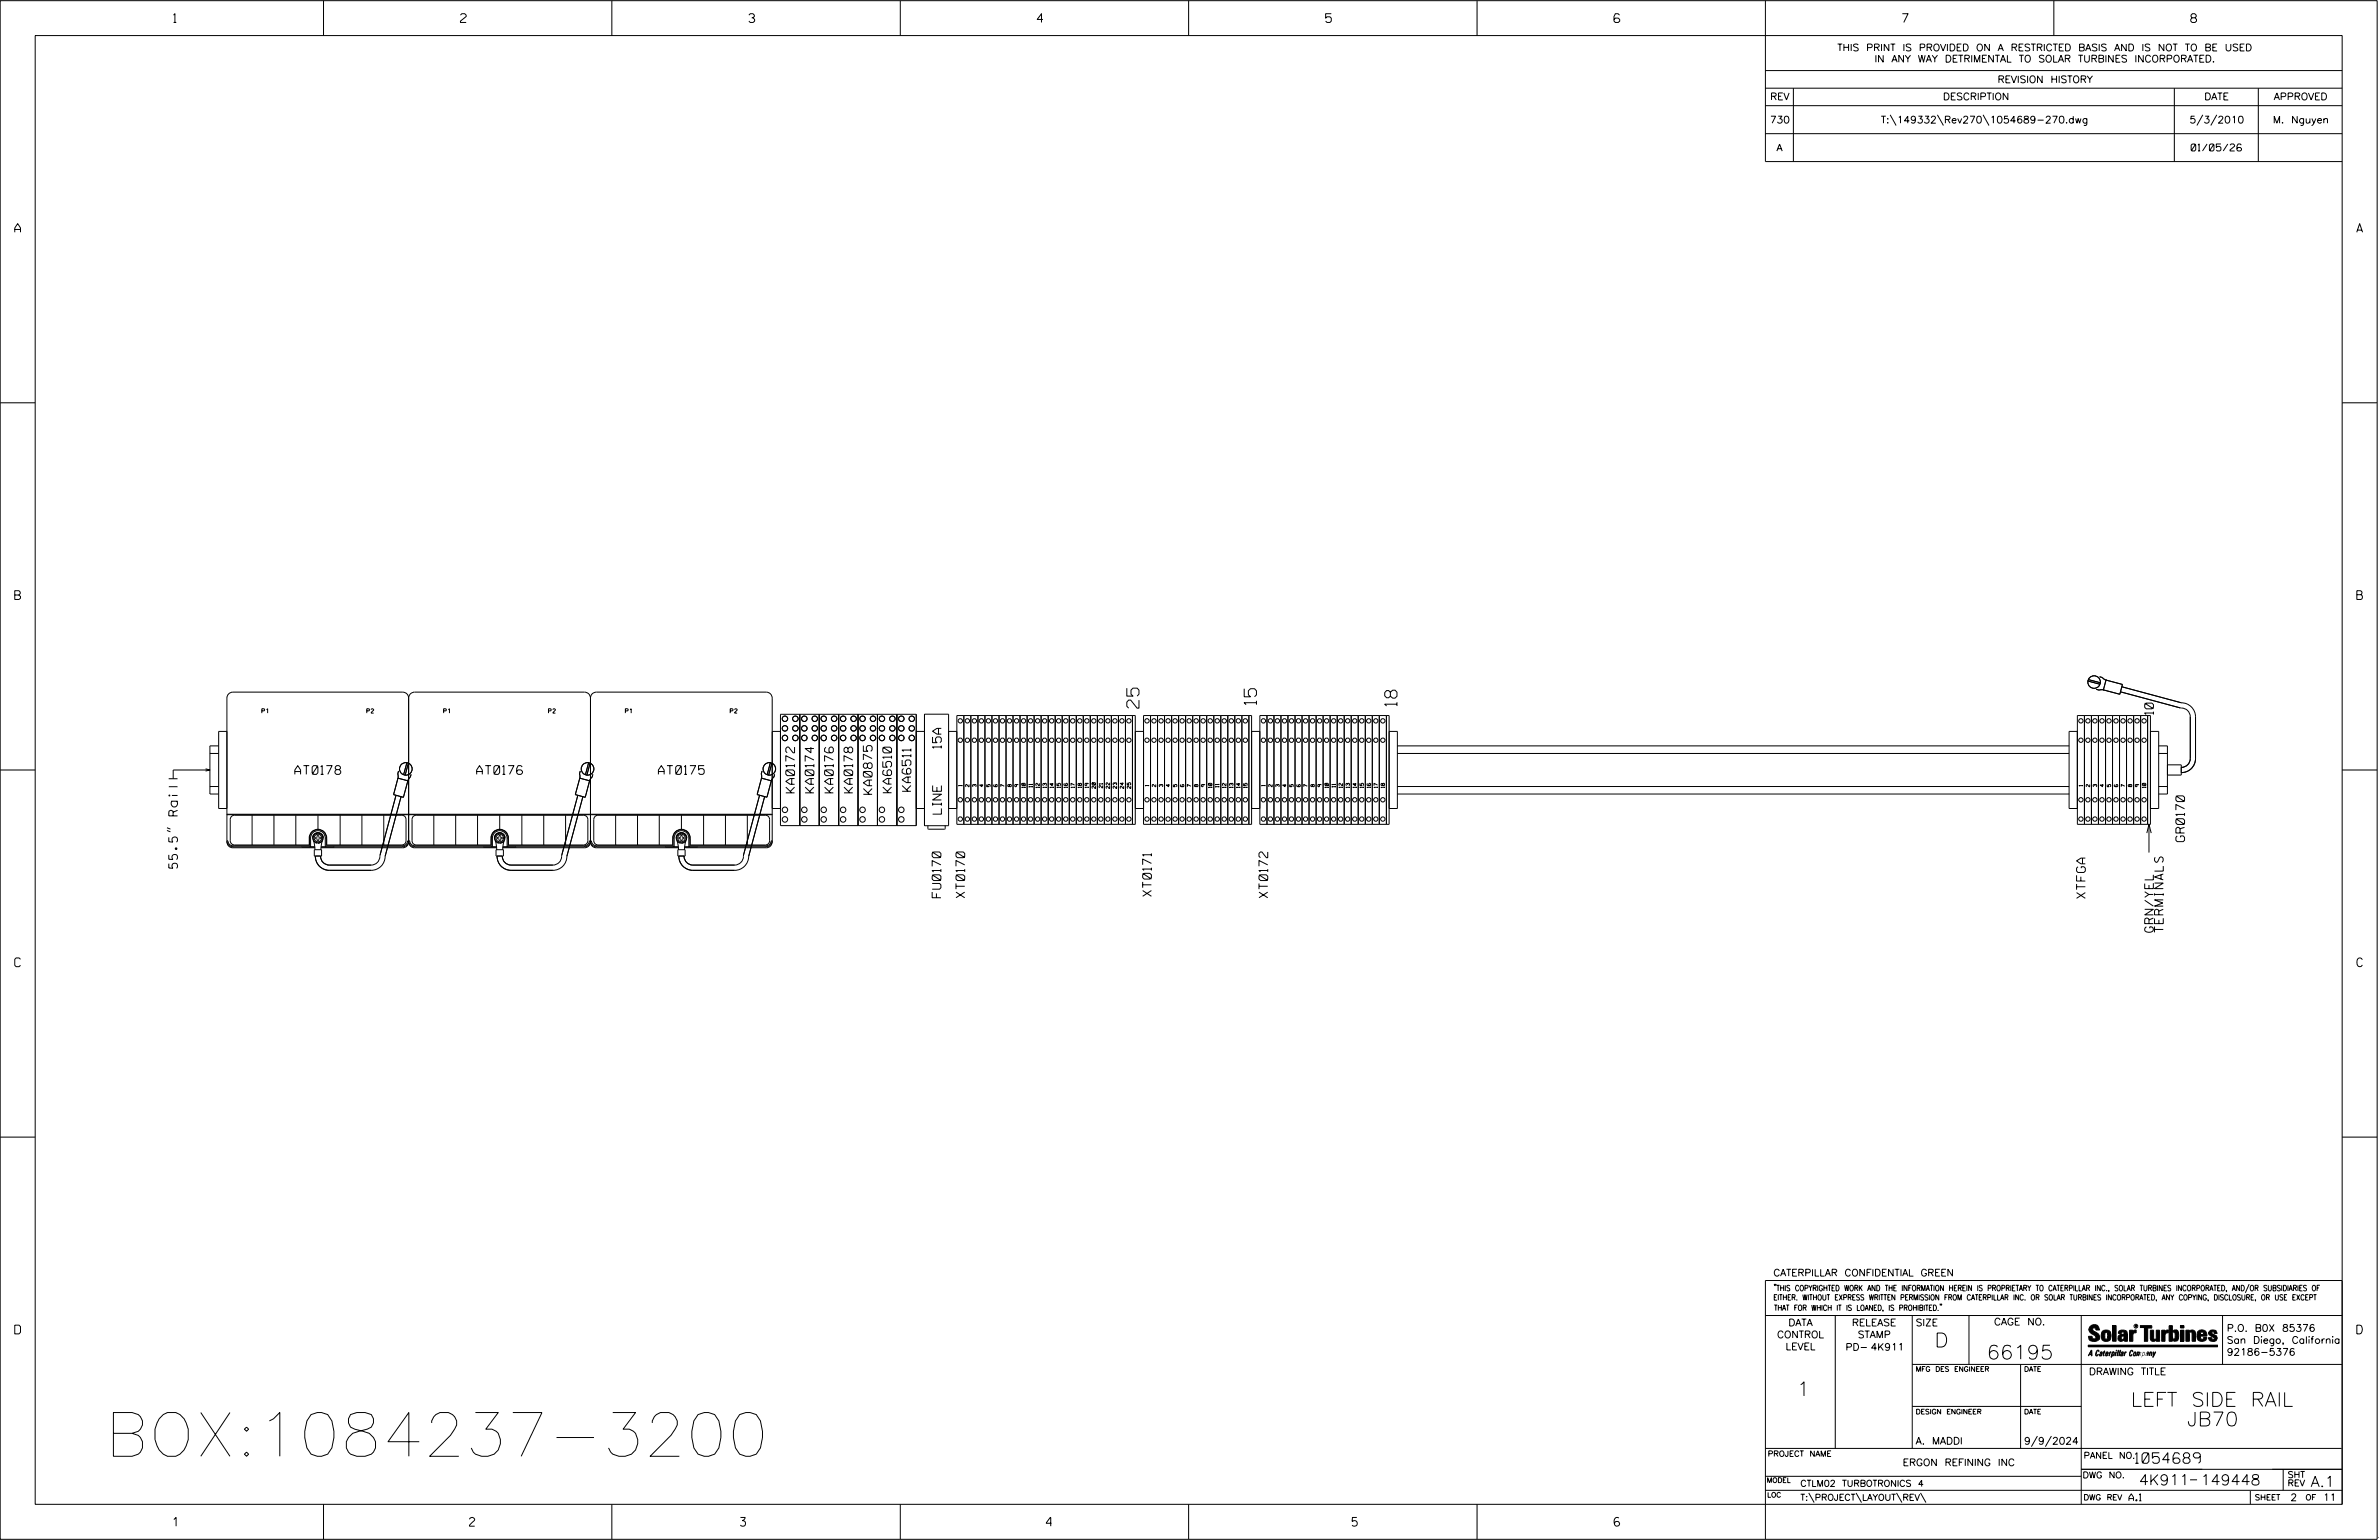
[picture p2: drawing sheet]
<svg xmlns="http://www.w3.org/2000/svg" width="864mm" height="559mm" viewBox="0 0 864 559" stroke-linecap="round" stroke-linejoin="round" font-family="sans-serif">
<defs><g id="words">
<text font-size="15.9" x="38.1" y="528.4">BOX:1084237-3200</text>
<g font-size="5.1">
<text x="702.3" y="488.8">D</text>
<text x="721.2" y="493.2">66195</text>
<text x="652.2" y="506.5">1</text>
<text x="773.5" y="510.3">LEFT SIDE RAIL</text>
<text x="793.9" y="517.4">JB70</text>
</g>
<g font-size="4.4">
<text x="413.5" y="257" transform="rotate(-90 413.5 257)">25</text>
<text x="456.1" y="255.7" transform="rotate(-90 456.1 255.7)">15</text>
<text x="507.1" y="256.2" transform="rotate(-90 507.1 256.2)">18</text>
</g>
<g font-size="3.8">
<text x="775.1" y="531">1054689</text>
<text x="776.5" y="538.9">4K911</text>
<text x="798.8" y="538.9">149448</text>
<text x="838.8" y="539.5">A.1</text>
</g>
<g font-size="3.2">
<text x="63" y="8.2">1</text>
<text x="167.2" y="8.2">2</text>
<text x="271.8" y="8.2">3</text>
<text x="376.5" y="8.2">4</text>
<text x="481.2" y="8.2">5</text>
<text x="690.6" y="8.2">7</text>
<text x="795.3" y="8.2">8</text>
<text x="5.4" y="84.3">A</text>
<text x="855.5" y="84.3">A</text>
<text x="5.4" y="217.5">B</text>
<text x="855.6" y="217.5">B</text>
<text x="781.7" y="259.2" transform="rotate(-90 781.7 259.2)">10</text>
<text x="341.7" y="271.5" transform="rotate(-90 341.7 271.5)">15A</text>
<text x="107" y="281">AT0178</text>
<text x="173" y="281">AT0176</text>
<text x="239" y="281">AT0175</text>
<text x="288.4" y="287.7" transform="rotate(-90 288.4 287.7)">KA0172</text>
<text x="295.5" y="287.7" transform="rotate(-90 295.5 287.7)">KA0174</text>
<text x="302.5" y="287.7" transform="rotate(-90 302.5 287.7)">KA0176</text>
<text x="309.5" y="287.7" transform="rotate(-90 309.5 287.7)">KA0178</text>
<text x="323.6" y="287.7" transform="rotate(-90 323.6 287.7)">KA6510</text>
<text x="330.7" y="287.1" transform="rotate(-90 330.7 287.1)">KA6511</text>
<text x="316.6" y="288.2" transform="rotate(-90 316.6 288.2)">KA0875</text>
<text x="341.7" y="295.4" transform="rotate(-90 341.7 295.4)">LINE</text>
<text x="793" y="305.4" transform="rotate(-90 793 305.4)">GR0170</text>
<text x="64.4" y="315.1" transform="rotate(-90 64.4 315.1)">55.5&quot; Rail</text>
<text x="341.6" y="325.8" transform="rotate(-90 341.6 325.8)">FU0170</text>
<text x="350.2" y="325.8" transform="rotate(-90 350.2 325.8)">XT0170</text>
<text x="418" y="325.2" transform="rotate(-90 418 325.2)">XT0171</text>
<text x="460.2" y="325.8" transform="rotate(-90 460.2 325.8)">XT0172</text>
<text x="757" y="326" transform="rotate(-90 757 326)">XTFGA</text>
<text x="781.7" y="338.3" transform="rotate(-90 781.7 338.3)">GRN/YEL</text>
<text x="785.3" y="338.3" transform="rotate(-90 785.3 338.3)">TERMINALS</text>
<text x="5.4" y="350.8">C</text>
<text x="855.6" y="350.8">C</text>
<text x="5.4" y="484">D</text>
<text x="855.6" y="484">D</text>
<text x="62.8" y="553.8">1</text>
<text x="170.4" y="553.8">2</text>
<text x="268.8" y="553.8">3</text>
<text x="379.8" y="553.8">4</text>
<text x="490.8" y="553.8">5</text>
<text x="585.9" y="553.8">6</text>
</g>
<g font-size="2.5">
<text x="666.9" y="18.5">THIS PRINT IS PROVIDED ON A RESTRICTED BASIS AND IS NOT TO BE USED</text>
<text x="680.5" y="22.6">IN ANY WAY DETRIMENTAL TO SOLAR TURBINES INCORPORATED.</text>
<text x="725.1" y="30">REVISION HISTORY</text>
<text x="642.6" y="36.3">REV</text>
<text x="705.3" y="36.3">DESCRIPTION</text>
<text x="800.2" y="36.3">DATE</text>
<text x="825.4" y="36.3">APPROVED</text>
<text x="642.5" y="44.7">730</text>
<text x="682.8" y="44.7">T:\149332\Rev270\1054689-270.dwg</text>
<text x="794.8" y="44.7">5/3/2010</text>
<text x="825.1" y="44.7">M. Nguyen</text>
<text x="644.9" y="54.8">A</text>
<text x="795.4" y="54.8">01/05/26</text>
<text x="643.8" y="463">CATERPILLAR CONFIDENTIAL GREEN</text>
<text x="645.1" y="485.5">CONTROL</text>
<text x="649.2" y="481.1">DATA</text>
<text x="672.3" y="481.1">RELEASE</text>
<text x="674.4" y="485.5">STAMP</text>
<text x="695.4" y="481.1">SIZE</text>
<text x="723.8" y="480.8">CAGE NO.</text>
<text x="808.4" y="483.1">P.O. B0X 85376</text>
<text x="648.2" y="489.8">LEVEL</text>
<text x="669.9" y="490">PD- 4K911</text>
<text x="808.4" y="487.5">San Diego, California</text>
<text x="808.4" y="491.8">92186-5376</text>
<text x="758.3" y="498.9">DRAWING TITLE</text>
<text x="695.4" y="524.1">A. MADDI</text>
<text x="734.8" y="524.1">9/9/2024</text>
<text x="690.7" y="531.9">ERGON REFINING INC</text>
<text x="772.8" y="544.6">A.1</text>
<text x="831.4" y="544.6">2</text>
<text x="843.3" y="544.6">11</text>
</g>
<g font-size="2.3">
<text x="756.4" y="529.2">PANEL NO.</text>
<text x="653.5" y="539.4">CTLM02 TURBOTRONICS 4</text>
<text x="756" y="536.3">DWG NO.</text>
<text x="830.4" y="539.3">REV</text>
<text x="830.4" y="536.2">SHT</text>
<text x="653.5" y="544.5">T:\PROJECT\LAYOUT\REV\</text>
</g>
<g font-size="2">
<text x="643.8" y="468.4">&quot;THIS COPYRIGHTED WORK AND THE INFORMATION HEREIN IS PROPRIETARY TO CATERPILLAR INC., SOLAR TURBINES INCORPORATED, AND/OR SUBSIDIARIES OF</text>
<text x="643.8" y="471.8">EITHER. WITHOUT EXPRESS WRITTEN PERMISSION FROM CATERPILLAR INC. OR SOLAR TURBINES INCORPORATED, ANY COPYING, DISCLOSURE, OR USE EXCEPT</text>
<text x="644" y="475.6">THAT FOR WHICH IT IS LOANED, IS PROHIBITED.&quot;</text>
<text x="641.7" y="528.5">PROJECT NAME</text>
<text x="756.3" y="544.3">DWG REV</text>
<text x="818.5" y="544.3">SHEET</text>
<text x="836.9" y="544.3">OF</text>
</g>
<g font-size="1.8">
<text x="695.4" y="497.6">MFG DES ENGINEER</text>
<text x="734.8" y="497.6">DATE</text>
<text x="695.4" y="513.1">DESIGN ENGINEER</text>
<text x="734.8" y="513.1">DATE</text>
<text x="641.3" y="538">MODEL</text>
<text x="641.5" y="543.3">LOC</text>
</g>
<g font-size="1.6">
<text x="95.1" y="258.8">P1</text>
<text x="133.1" y="258.8">P2</text>
<text x="161" y="258.8">P1</text>
<text x="199.1" y="258.8">P2</text>
<text x="227" y="258.8">P1</text>
<text x="265.1" y="258.8">P2</text>
</g>
<g font-size="1.3">
<text x="349.2" y="285.3" transform="rotate(-90 349.2 285.3)">1</text>
<text x="351.8" y="285.5" transform="rotate(-90 351.8 285.5)">2</text>
<text x="354.3" y="285.5" transform="rotate(-90 354.3 285.5)">3</text>
<text x="356.9" y="285.5" transform="rotate(-90 356.9 285.5)">4</text>
<text x="359.4" y="285.5" transform="rotate(-90 359.4 285.5)">5</text>
<text x="364.5" y="285.5" transform="rotate(-90 364.5 285.5)">7</text>
<text x="367.1" y="285.5" transform="rotate(-90 367.1 285.5)">8</text>
<text x="369.6" y="285.5" transform="rotate(-90 369.6 285.5)">9</text>
<text x="372.2" y="285.9" transform="rotate(-90 372.2 285.9)">10</text>
<text x="374.7" y="285.7" transform="rotate(-90 374.7 285.7)">11</text>
<text x="377.3" y="285.9" transform="rotate(-90 377.3 285.9)">12</text>
<text x="379.8" y="285.9" transform="rotate(-90 379.8 285.9)">13</text>
<text x="382.4" y="285.9" transform="rotate(-90 382.4 285.9)">14</text>
<text x="384.9" y="285.9" transform="rotate(-90 384.9 285.9)">15</text>
<text x="387.5" y="285.9" transform="rotate(-90 387.5 285.9)">16</text>
<text x="390" y="285.9" transform="rotate(-90 390 285.9)">17</text>
<text x="392.6" y="285.9" transform="rotate(-90 392.6 285.9)">18</text>
<text x="395.1" y="285.9" transform="rotate(-90 395.1 285.9)">19</text>
<text x="397.7" y="286.1" transform="rotate(-90 397.7 286.1)">20</text>
<text x="400.3" y="285.9" transform="rotate(-90 400.3 285.9)">21</text>
<text x="402.8" y="286.1" transform="rotate(-90 402.8 286.1)">22</text>
<text x="405.4" y="286.1" transform="rotate(-90 405.4 286.1)">23</text>
<text x="407.9" y="286.1" transform="rotate(-90 407.9 286.1)">24</text>
<text x="410.5" y="286.1" transform="rotate(-90 410.5 286.1)">25</text>
<text x="417" y="285.3" transform="rotate(-90 417 285.3)">1</text>
<text x="419.6" y="285.5" transform="rotate(-90 419.6 285.5)">2</text>
<text x="422.1" y="285.5" transform="rotate(-90 422.1 285.5)">3</text>
<text x="424.7" y="285.5" transform="rotate(-90 424.7 285.5)">4</text>
<text x="427.2" y="285.5" transform="rotate(-90 427.2 285.5)">5</text>
<text x="429.8" y="285.5" transform="rotate(-90 429.8 285.5)">6</text>
<text x="432.3" y="285.5" transform="rotate(-90 432.3 285.5)">7</text>
<text x="434.9" y="285.5" transform="rotate(-90 434.9 285.5)">8</text>
<text x="437.4" y="285.5" transform="rotate(-90 437.4 285.5)">9</text>
<text x="440" y="285.9" transform="rotate(-90 440 285.9)">10</text>
<text x="442.5" y="285.7" transform="rotate(-90 442.5 285.7)">11</text>
<text x="445.1" y="285.9" transform="rotate(-90 445.1 285.9)">12</text>
<text x="447.6" y="285.9" transform="rotate(-90 447.6 285.9)">13</text>
<text x="450.2" y="285.9" transform="rotate(-90 450.2 285.9)">14</text>
<text x="452.7" y="285.9" transform="rotate(-90 452.7 285.9)">15</text>
<text x="459.3" y="285.3" transform="rotate(-90 459.3 285.3)">1</text>
<text x="461.8" y="285.5" transform="rotate(-90 461.8 285.5)">2</text>
<text x="464.4" y="285.5" transform="rotate(-90 464.4 285.5)">3</text>
<text x="466.9" y="285.5" transform="rotate(-90 466.9 285.5)">4</text>
<text x="469.5" y="285.5" transform="rotate(-90 469.5 285.5)">5</text>
<text x="472" y="285.5" transform="rotate(-90 472 285.5)">6</text>
<text x="474.6" y="285.5" transform="rotate(-90 474.6 285.5)">7</text>
<text x="477.1" y="285.5" transform="rotate(-90 477.1 285.5)">8</text>
<text x="479.7" y="285.5" transform="rotate(-90 479.7 285.5)">9</text>
<text x="482.2" y="285.9" transform="rotate(-90 482.2 285.9)">10</text>
<text x="484.8" y="285.7" transform="rotate(-90 484.8 285.7)">11</text>
<text x="487.3" y="285.9" transform="rotate(-90 487.3 285.9)">12</text>
<text x="489.9" y="285.9" transform="rotate(-90 489.9 285.9)">13</text>
<text x="492.4" y="285.9" transform="rotate(-90 492.4 285.9)">14</text>
<text x="495" y="285.9" transform="rotate(-90 495 285.9)">15</text>
<text x="497.5" y="285.9" transform="rotate(-90 497.5 285.9)">16</text>
<text x="500.1" y="285.9" transform="rotate(-90 500.1 285.9)">17</text>
<text x="502.6" y="285.9" transform="rotate(-90 502.6 285.9)">18</text>
<text x="756" y="285.3" transform="rotate(-90 756 285.3)">1</text>
<text x="758.6" y="285.5" transform="rotate(-90 758.6 285.5)">2</text>
<text x="761.1" y="285.5" transform="rotate(-90 761.1 285.5)">3</text>
<text x="763.7" y="285.5" transform="rotate(-90 763.7 285.5)">4</text>
<text x="766.2" y="285.5" transform="rotate(-90 766.2 285.5)">5</text>
<text x="768.8" y="285.5" transform="rotate(-90 768.8 285.5)">6</text>
<text x="771.3" y="285.5" transform="rotate(-90 771.3 285.5)">7</text>
<text x="773.9" y="285.5" transform="rotate(-90 773.9 285.5)">8</text>
<text x="776.4" y="285.5" transform="rotate(-90 776.4 285.5)">9</text>
<text x="779" y="285.9" transform="rotate(-90 779 285.9)">10</text>
</g>
<text font-size=".9" x="775.1" y="481.7">R</text>
</g></defs>
<g fill="none" stroke="#000" stroke-width=".36">
<path d="M.1 .2h862.8v558.4h-862.8zM12.8 12.9h837.4v533h-837.4zM117.4 .2v12.7M222.1 .2v12.7M326.8 .2v12.7M431.5 .2v12.7M536.2 .2v12.7M587.9 5.5l-.5-.5h-1l-.5 1v1.7l.5 .4h1l.6-.4v-.6l-.6-.5h-1l-.5 .5M640.9 .2v58.4h209.3M745.6 .2v12.7M640.9 25.6h209.3M640.9 32h209.3"/>
<path d="M640.9 38.3h209.3M651 32v26.6M789.3 32v26.6M819.8 32v26.6M640.9 48.5h209.3M686.2 41.7l2.1 3.8M703.3 41.7l2.2 3.8M719.9 41.7l2.1 3.8M799.6 41.7l-2.1 3.8M804.7 41.7l-2.2 3.8M.1 146.2h12.7M850.2 146.2h12.7"/>
<path d="M148.3 253.3a2.17 2.17 0 0 0-2.1-2.2h-61.7a2.17 2.17 0 0 0-2.1 2.2v52.2a2.17 2.17 0 0 0 2.1 2.1h29.8M148.3 253.3v52.2M214.3 253.3a2.17 2.17 0 0 0-2.1-2.2h-61.7a2.17 2.17 0 0 0-2.2 2.2M214.3 253.3v52.2M214.3 253.3a2.11 2.11 0 0 1 2.2-2.2h61.7a2.17 2.17 0 0 1 2.1 2.2v52.2a2.17 2.17 0 0 1-2.1 2.1h-29.7M283.3 259.2h49.3v40.4h-49.3zM290.3 259.2v40.4M297.4 259.2v40.4M304.4 259.2v40.4M311.5 259.2v40.4M318.5 259.2v40.4M325.6 259.2v40.4"/>
<path d="M335.6 259.2h8.7v40.4h-8.7zM347.3 259.6h64.8v39.5h-64.8zM349.9 259.6v39.5M352.4 259.6v39.5M355 259.6v39.5M357.5 259.6v39.5M360.1 259.6v39.5M362.7 259.6v39.5M365.2 259.6v39.5M367.7 259.6v39.5M370.3 259.6v39.5M372.9 259.6v39.5"/>
<path d="M375.4 259.6v39.5M377.9 259.6v39.5M380.5 259.6v39.5M383 259.6v39.5M385.6 259.6v39.5M388.2 259.6v39.5M390.7 259.6v39.5M393.2 259.6v39.5M395.8 259.6v39.5M398.4 259.6v39.5M400.9 259.6v39.5M403.4 259.6v39.5"/>
<path d="M406 259.6v39.5M408.6 259.6v39.5M411.1 259.6v39.5M415.1 259.6h39.2v39.5h-39.2zM417.7 259.6v39.5M420.2 259.6v39.5M422.7 259.6v39.5M425.3 259.6v39.5M427.8 259.6v39.5M430.4 259.6v39.5M433 259.6v39.5M435.5 259.6v39.5"/>
<path d="M438 259.6v39.5M440.6 259.6v39.5M443.2 259.6v39.5M445.7 259.6v39.5M448.2 259.6v39.5M450.8 259.6v39.5M453.4 259.6v39.5M457.3 259.6h47v39.5h-47zM459.9 259.6v39.5M462.5 259.6v39.5M465 259.6v39.5M467.5 259.6v39.5"/>
<path d="M470.1 259.6v39.5M472.7 259.6v39.5M475.2 259.6v39.5M477.8 259.6v39.5M480.3 259.6v39.5M482.8 259.6v39.5M485.4 259.6v39.5M488 259.6v39.5M490.5 259.6v39.5M493 259.6v39.5M495.6 259.6v39.5M498.2 259.6v39.5"/>
<path d="M500.7 259.6v39.5M503.3 259.6v39.5M756.7 259.6v39.5M757.9 247.1l4.4 1.2M758.1 246.6l4.4 1.2M759.2 259.6v39.5M760.9 250.1l1.1 .3h1.8M761.8 259.6v39.5M762.2 245.6l1 .3 .8 .7 .8 .2M764.3 259.6v39.5M764.5 246.8l6 1.6-1 3.5-5.9-1.6zM766.9 259.6v39.5"/>
<path d="M769.4 259.6v39.5M769.8 251l21.6 5.9a3.4 3.4 0 0 1 3.7 3.2v15.2a3.3 3.3 0 0 1-3.3 3.1M770.3 249.2l21.6 5.8a5.1 5.1 0 0 1 5.1 5.1v15.2a5.1 5.1 0 0 1-5.2 5.1M771.9 259.6v39.5M774.5 259.6v39.5M777.1 259.6v39.5M780.6 259.6v39.5h-26.5v-39.5h25.5v39.5M.1 279.4h12.7M74.6 279l1.6 .4-1.6 .4M76.2 273.4h3.2M76.2 279.4h-13.3v3.2M79.4 270.7h-3.2v17.4h3.2"/>
<path d="M82.4 265.4h-3v28h3M144.7 279.8l-.3 2.8M147.7 276.8l-1.2 4.3M148.2 276.9l-1.1 4.4M210.6 279.8l-.2 1v1.8M213.7 276.8l-1.2 4.3M214.2 276.9l-1.2 4.4M276.6 279.8l-.3 1 .1 1.8M279.6 276.8l-1.1 4.3M280.2 276.9l-1.2 4.4M280.3 265.4h3M332.6 265.4h3"/>
<path d="M344.3 265.4h3M412.1 265.4h3M454.3 265.4h3M504.3 265.4h3v28h-3M507.3 270.7h243.8M507.3 273.4h243.8M754.1 265.4h-3v28h3M780.6 265.4h3v28h-3M783.6 270.7h3.2v17.4h-3.2M783.6 273.4h3.2M786.8 277.5h5v3.7h-5M850.2 279.4h12.7"/>
<path d="M76.2 285.4h3.2M82.4 295.6h197.9zM84 296.3l1.1-.5h60.8a1.51 1.51 0 0 1 1.5 1.5v7.8a1.51 1.51 0 0 1-1.5 1.5h-27.3v-2.5a3.2 3.2 0 0 0-3.2-3.2 3.2 3.2 0 0 0-3.1 3.2v2.5h-27.2a1.57 1.57 0 0 1-1.5-1.5v-7.8zM91.5 295.8v10.8M99.4 295.8v10.8M107.4 295.8v10.8M115.4 295.8v5.1M123.5 295.8v10.8M131.4 295.8v10.8M139.3 295.8v10.8M143.8 288.6l-5.8 21.6a3.4 3.4 0 0 1-3.3 3.7h-15.1a3.2 3.2 0 0 1-3.2-3.3M144.5 282.4l3.6 .9-1.7 6-3.5-1z"/>
<path d="M145.6 289.1l-5.8 21.6a5.1 5.1 0 0 1-5.1 5.1h-15.1a5.1 5.1 0 0 1-5.1-5.2M149.2 281l-.3 1-.9 1.6M150 296.3l1.1-.5h60.8a1.57 1.57 0 0 1 1.5 1.5v7.8a1.57 1.57 0 0 1-1.5 1.5h-27.3v-2.5a3.2 3.2 0 0 0-3.2-3.2 3.2 3.2 0 0 0-3.2 3.2v2.5h-27.1a1.51 1.51 0 0 1-1.5-1.5v-7.8zM157.5 295.8v10.8M165.4 295.8v10.8M173.4 295.8v10.8M181.4 295.8v5.1M189.4 295.8v10.8M197.4 295.8v10.8M205.3 295.8v10.8M209.8 288.6l-5.9 21.6a3.3 3.3 0 0 1-3.2 3.7h-15.2a3.2 3.2 0 0 1-3.1-3.3M210.5 282.4l3.5 .9-1.6 6-3.6-1z"/>
<path d="M211.6 289.1l-5.8 21.6a5.1 5.1 0 0 1-5.1 5.1h-15.2a5.1 5.1 0 0 1-5.1-5.2M215.2 281l-.3 1-.5 .5-.4 1.1M216 296.3l1.1-.5h60.7a1.51 1.51 0 0 1 1.6 1.5v7.8a1.51 1.51 0 0 1-1.6 1.5h-27.3v-2.5a3.2 3.2 0 0 0-3.1-3.2 3.2 3.2 0 0 0-3.2 3.2v2.5h-27.1a1.57 1.57 0 0 1-1.6-1.5v-7.8zM223.5 295.8v10.8M231.4 295.8v10.8M239.3 295.8v10.8M247.4 295.8v5.1M255.4 295.8v10.8M263.3 295.8v10.8M271.3 295.8v10.8M275.7 288.6l-5.8 21.6a3.3 3.3 0 0 1-3.2 3.7h-15.2a3.3 3.3 0 0 1-3.2-3.3M276.4 282.4l3.6 .9-1.6 6-3.6-1z"/>
<path d="M277.6 289.1l-5.8 21.6a5.1 5.1 0 0 1-5.1 5.1h-15.2a5.1 5.1 0 0 1-5.1-5.2M280.3 293.4h3M281.2 281l-.3 1-.5 .5-.4 1.1M332.6 293.4h3M336.8 299.6v1l.3 .3h5.8l.2-.3v-1M344.3 293.4h3M360.9 284.7l-.2 .6 .4 .2h.7l.2-.6-.2-.2-.4 .2 .2 .6M412.1 293.4h3M454.3 293.4h3M507.3 288.1h243.8M507.3 285.4h243.8M780.1 299.1v10.3"/>
<path d="M783.6 285.4h3.2M60.6 301.3l1.3 .5M60.6 300.4l1.3 .4M84.5 306.9a1.75 1.75 0 0 1-1.7-1.8h-.4a2.17 2.17 0 0 0 2.1 2.2M84.5 307.3h29.8M84.5 306.9h27.9M84.5 306.9v.4M109.4 307.3l4.9 .1M112.4 304.1a3.1 3.1 0 0 1 3-3.1 3.1 3.1 0 0 1 3.1 3.1M112.4 304.1h.3M112.4 304.1v2.8M112.7 304.1v3.2l-.3-.4"/>
<path d="M112.7 304.1a2.66 2.66 0 0 1 2.7-2.7 2.66 2.66 0 0 1 2.7 2.7M113.5 304.2a1.89 1.89 0 0 1 1.9-2.1 1.89 1.89 0 0 1 1.9 2.1M113.8 305.2l.5 3.1M114.1 308.3h2.6v2.3h-2.6zM115.1 305.8a1.86 1.86 0 0 1-1.5-2.1 1.86 1.86 0 0 1 2-1.6 1.86 1.86 0 0 1 1.7 1.9 1.66 1.66 0 0 1-1.9 1.8M115.1 303.1h.6l.1 .7h.6v.5l-.7 .1v.6h-.6v-.6l-.6-.1v-.5l.6-.1zM116.6 307.3h29.6M117 305.2l-.5 3.1M118.1 304.1h.4M118.1 304.1v3.2l.4-.4M118.5 306.9h27.7M118.5 304.1v2.8"/>
<path d="M121.4 307.3l-4.8 .1M146.2 307.3a2.17 2.17 0 0 0 2.1-2.2 2.17 2.17 0 0 0 2.2 2.2M146.2 306.9a1.75 1.75 0 0 0 1.8-1.8h.7a1.81 1.81 0 0 0 1.8 1.8M146.2 306.9v.4M148.3 305.5a2.17 2.17 0 0 1-2.1 2.1h-29.7M148.3 305.5a2.17 2.17 0 0 0 2.2 2.1h29.8M150.5 307.3h29.8M150.5 306.9h27.9M150.5 306.9v.4M175.4 307.3l4.9 .1M178.4 304.1a3 3 0 0 1 3-3.1 3 3 0 0 1 3 3.1M178.4 304.1h.4"/>
<path d="M178.4 304.1v2.8M178.8 304.1a2.66 2.66 0 0 1 2.6-2.7 2.66 2.66 0 0 1 2.7 2.7M178.8 304.1v3.2l-.4-.4M179.5 304.2a1.91 1.91 0 0 1 1.9-2.1 1.91 1.91 0 0 1 1.9 2.1M179.8 305.2l.5 3.1M180.1 308.3h2.6v2.3h-2.6zM181.1 305.8a1.59 1.59 0 0 1-1.5-2.1 1.9 1.9 0 0 1 2.1-1.5 1.9 1.9 0 0 1 1.6 2.1 1.9 1.9 0 0 1-1.9 1.7v-.2M181.2 303.1h.4l.2 .7h.6v.5l-.7 .1-.1 .6h-.4l-.1-.6-.7-.1v-.5l.7-.1zM182.5 307.3h29.7M183 305.2l-.5 3.1M184.1 304.1v3.2l.3-.4M184.1 304.1h.3"/>
<path d="M184.4 306.9h27.8M184.4 304.1v2.8M187.4 307.3l-4.9 .1M212.2 307.3a2.17 2.17 0 0 0 2.1-2.2 2.11 2.11 0 0 0 2.2 2.2M212.2 306.9a1.81 1.81 0 0 0 1.8-1.8h.7a1.81 1.81 0 0 0 1.8 1.8M212.2 306.9v.4M214.3 305.5a2.11 2.11 0 0 0 2.2 2.1h29.8M214.3 305.5a2.17 2.17 0 0 1-2.1 2.1h-29.7M216.5 306.9v.4M216.5 307.3h29.7M216.5 306.9h27.8M241.4 307.3l4.8 .1"/>
<path d="M244.3 304.1h.4M244.3 304.1v2.8M244.3 304.1a3.1 3.1 0 0 1 3.1-3.1 3.1 3.1 0 0 1 3 3.1M244.7 304.1a2.66 2.66 0 0 1 2.7-2.7 2.66 2.66 0 0 1 2.6 2.7M244.7 304.1v3.2l-.4-.4M245.5 304.2a1.89 1.89 0 0 1 1.9-2.1 1.89 1.89 0 0 1 1.9 2.1M245.8 305.2l.5 3.1M246.1 308.3h2.6v2.3h-2.6zM247.1 305.8a1.86 1.86 0 0 1-1.5-2.1 1.86 1.86 0 0 1 1.9-1.6 1.86 1.86 0 0 1 1.8 1.9 1.67 1.67 0 0 1-1.9 1.8M247.1 303.1h.5l.2 .7h.5v.5l-.6 .1-.1 .6h-.5v-.6l-.7-.1v-.5l.7-.1zM248.5 307.3h29.7M249 305.2l-.5 3.1"/>
<path d="M250 304.1v3.2l.4-.4M250 304.1h.4M250.4 304.1v2.8M250.4 306.9h27.8M253.3 307.3l-4.8 .1M278.2 306.9a1.81 1.81 0 0 0 1.7-1.8h.4a2.17 2.17 0 0 1-2.1 2.2M278.2 306.9v.4M779.3 302.3l.8-3.2 .8 3.2M.1 412.6h12.7M850.2 412.6h12.7M640.9 477.3h209.3M644.2 466.1l-.1 .4"/>
<path d="M644.7 466.1l-.2 .4M666.2 477.3v48.3M694.2 477.3v48.3M704.4 473.3l-.1 .4M704.8 473.3l-.1 .4M714.8 477.3v17.8M755.5 477.3v68.6M806.8 477.3v17.8M816.5 466l-1.4 3.1M850.2 464.6h-209.3v94M850.2 464.8v81.1M694.2 495.1h156"/>
<path d="M733.5 495.1v30.5M758.6 481.4a2.02 2.02 0 0 1 3.1-.1l.5 1.3h-1.3l-.2-.6-.4-.2-.6 .1-.1 .4 .4 .7a2.46 2.46 0 0 1 2.2 2.9 2.83 2.83 0 0 1-3.8 .3l-.3-1.3h1.3l.2 .7 .6 .3 .5-.2 .2-.5-.4-.6-1.9-1.2-.4-.9zM759.2 491.3h-.7l.7-1.2v1.9h.2l-.1-2.1-1.3 2.1 .5-.5h.7M761.3 490l.3-.2 .4 .3-.1 .3-.3-.4-.4 .3-.3 1.6h.4l.4-.5-.3 .6-.4 .1-.3-.4zM762.6 490.6l.5-.1-.1 1.4h-.9a.74 .74 0 0 1 .9-.8l-.3 .7-.5 .1 .2-.5 .6-.2v-.5l-.7 .2zM763 483.2a2.17 2.17 0 0 1 3.1 0l.3 1.4-.3 1.5a2.17 2.17 0 0 1-3.1 0l-.3-1.5zM763.6 490.5l.4-.4 .2 .6h-.3l-.3 .9 .2 .4-.3-.1zM764.1 483.7l.5-.4 .4 .3v2.2l-.4 .2-.5-.2zM764.6 491.1l.6 .2v-.7l-.4-.1-.4 .6-.1 .8h.6M764.6 491.1l-.1 .8h.4M764.6 482.6v.8M764.8 490.7l.4 .1v.3h-.6z"/>
<path d="M765 491.5l-.1 .4zM766 490.5l-.5 1.5zM766 490.8l.4-.3-.4 .4M766.9 481h1.3v5.7h-1.3zM767 490.8l.5 .1-.3 .8-.4 .2zM767.3 490.5h-.5l-.5 2M767.3 490.5a.8 .8 0 0 1 .2 1 .8 .8 0 0 1-.9 .4l-.1 .6M767.3 490.5l-.1 .2M768.1 490.5l-.4 1.5zM768.2 489.9h.3l-.1 .2h-.2zM769 489.9l-.5 2.1zM769.7 489.9l-.6 2.1z"/>
<path d="M770.1 491.4l.5-.3-.5 .8zM770.4 491.9h.1M770.6 491.1l.1-.4-.7 .2 .1-.3 .6-.1 .2 .3-.5 1.1M770.6 491.1a.74 .74 0 0 0-.8 .8h.6M771 484.8h-.7l-.3 .6 .4 .7 .5-.3 .1-2.4h-.8l-.1 .4h-1.2a1.71 1.71 0 0 1 1.8-1.3 1.71 1.71 0 0 1 1.6 1.4v2.8h-1.1l-.1-.6M771 484.2l-1.5 .1a1.41 1.41 0 0 0 0 2.4l.5 .1 1.1-.7M771.2 486.1h-.1M771.4 490.5l.1 .3 .4-.3-.9 1.5zM771.5 490.8h.1M773 482.7h1.2v.5l.5-.5 .7-.1v1h-.6l-.5 .4-.1 2.7h-1.2zM773.3 490.3l.6-.4 .4 .2-.1 .4-.3-.4a1.28 1.28 0 0 0-.5 1.8l.6-.4-.1 .4-.8 .1zM774.7 490.8l.5-.3a.88 .88 0 0 1 .2 .9 .88 .88 0 0 1-.7 .7l-.2-.2z"/>
<path d="M774.8 490.9h.5l-.3 1h-.3l-.2-.2zM775.2 490.5l-.1 .2M776.8 481h4.3v.9h-1.5v4.8h-1.3M776.8 490.6l-.8 .2v-.3l-.4 1.5 .8-1.3v1.3l.3-1.2M779.3 491.1h.4M779.6 490.5h.3l-.3 1.4M779.6 490.7h.2l-.1 .4M779.7 491.1l-.1 .4M779.7 491.1l-.4 .2M780.1 492l.4-1.5 .1 .3 .3-.3 .3 .2-.3 1.3v-1.3l-.7 1.3M780.6 482.7h1.2v2.7l.1 .4 .4 .3 .4-.7v-2.7h1.2l.1 4h-1.3v-.5l-1.1 .6-.7-.3-.3-.7zM781.6 492.5l1-2-.8 1.3-.2-1.3-.2 2"/>
<path d="M784.7 482.7h1.2v.5l.5-.5 .7-.1v1h-.5l-.6 .4-.1 2.7h-1.2zM787.4 481h1.2v2a1.4 1.4 0 0 1 2.2 .2l.1 1.4-.4 1.9-1.5 .1-.4-.5v-1l.5 .9 .5-.3v-2.1l-.5-.4-.5 .7v2.8h-1.2zM791.5 482.7h1.3v4h-1.3zM791.5 481h1.3v.9h-1.3zM793.5 482.7h1.3v.4l.7-.5 1.1 .2 .4 .6v3.3h-1.2l-.3-3.4-.7 .2v3.2h-1.3zM794.8 483.1h.1M797.7 483.2a1.92 1.92 0 0 1 2.4-.5 1.92 1.92 0 0 1 1 2.1h-2.3v.8l.6 .5 .5-.3v-.5h1.2a1.83 1.83 0 0 1-2.1 1.4 1.83 1.83 0 0 1-1.5-2.1zM798.8 484.2v.6M799.1 483.4h.6l.2 .8h-1.1zM804.6 482.9a1.84 1.84 0 0 0-2.9 .8 3.3 3.3 0 0 0 2.2 1.9l-.5 .5-.4-.3-.1-.4h-1.2l.1 .6a1.92 1.92 0 0 0 2.9 .4M804.9 483.8h-1.2l-.2-.6-.5 .1-.1 .3 .1 .3 1.8 .9M805.1 488.1h-47.1v.6h47.1"/>
<path d="M694.2 510.3h61.3M640.9 525.6h209.2M640.9 535.7h114.6M739.6 521.1l-2.2 3.8M744.7 521.1l-2.2 3.8M755.5 533.2h94.7M795 537h2.6M828.8 533.2v7.6M117.4 545.9v12.7M222.1 545.9v12.7M326.8 545.9v12.7M431.5 545.9v12.7"/>
<path d="M536.2 545.9v12.7M640.9 540.8h209.3M656.6 541.7l2 3.5M673.8 541.7l1.9 3.5M688.4 541.7l2 3.5M697.2 541.7l1.9 3.5M816.9 541v4.9M863.5 558h.1"/>
<circle cx="760.2" cy="247.5" r="2.27"/>
<circle cx="147.3" cy="279" r="2.28"/>
<circle cx="213.3" cy="279" r="2.28"/>
<circle cx="279.3" cy="279" r="2.28"/>
<circle cx="284.9" cy="267.8" r="1"/>
<circle cx="284.9" cy="260.8" r=".99"/>
<circle cx="284.9" cy="264.3" r=".99"/>
<circle cx="288.7" cy="267.8" r="1.01"/>
<circle cx="288.7" cy="264.3" r="1"/>
<circle cx="288.7" cy="260.8" r="1"/>
<circle cx="292" cy="267.8" r="1.01"/>
<circle cx="292" cy="264.3" r="1"/>
<circle cx="292" cy="260.8" r="1"/>
<circle cx="295.8" cy="267.8" r="1"/>
<circle cx="295.8" cy="264.3" r=".99"/>
<circle cx="295.8" cy="260.8" r=".99"/>
<circle cx="299" cy="267.8" r=".99"/>
<circle cx="299" cy="260.8" r=".98"/>
<circle cx="299" cy="264.3" r=".98"/>
<circle cx="302.8" cy="267.8" r="1"/>
<circle cx="302.8" cy="260.8" r=".99"/>
<circle cx="302.8" cy="264.3" r=".99"/>
<circle cx="306.1" cy="267.8" r="1"/>
<circle cx="306.1" cy="264.3" r=".99"/>
<circle cx="306.1" cy="260.8" r=".99"/>
<circle cx="309.9" cy="267.8" r="1.01"/>
<circle cx="309.9" cy="264.3" r="1"/>
<circle cx="309.9" cy="260.8" r="1"/>
<circle cx="313.1" cy="267.8" r="1.01"/>
<circle cx="313.1" cy="264.3" r="1"/>
<circle cx="313.1" cy="260.8" r="1"/>
<circle cx="316.9" cy="267.8" r="1"/>
<circle cx="316.9" cy="260.8" r=".99"/>
<circle cx="316.9" cy="264.3" r=".99"/>
<circle cx="320.1" cy="267.8" r="1"/>
<circle cx="320.1" cy="264.3" r=".99"/>
<circle cx="320.1" cy="260.8" r=".99"/>
<circle cx="323.9" cy="267.8" r="1"/>
<circle cx="323.9" cy="264.3" r=".99"/>
<circle cx="323.9" cy="260.8" r=".99"/>
<circle cx="327.2" cy="267.8" r="1"/>
<circle cx="327.2" cy="260.8" r=".99"/>
<circle cx="327.2" cy="264.3" r=".99"/>
<circle cx="331" cy="267.8" r=".99"/>
<circle cx="331" cy="264.3" r=".98"/>
<circle cx="331" cy="260.8" r=".98"/>
<circle cx="348.6" cy="261.6" r=".8"/>
<circle cx="348.6" cy="268.6" r=".79"/>
<circle cx="351.2" cy="261.6" r=".79"/>
<circle cx="351.2" cy="268.6" r=".79"/>
<circle cx="353.7" cy="261.6" r=".8"/>
<circle cx="353.7" cy="268.6" r=".79"/>
<circle cx="356.3" cy="261.6" r=".8"/>
<circle cx="356.3" cy="268.6" r=".79"/>
<circle cx="358.8" cy="261.6" r=".8"/>
<circle cx="358.8" cy="268.6" r=".79"/>
<circle cx="361.4" cy="261.6" r=".8"/>
<circle cx="361.4" cy="268.6" r=".79"/>
<circle cx="363.9" cy="261.6" r=".8"/>
<circle cx="363.9" cy="268.6" r=".79"/>
<circle cx="366.4" cy="261.6" r=".8"/>
<circle cx="366.5" cy="268.6" r=".79"/>
<circle cx="369" cy="261.6" r=".8"/>
<circle cx="369" cy="268.6" r=".79"/>
<circle cx="371.6" cy="261.6" r=".8"/>
<circle cx="371.6" cy="268.6" r=".79"/>
<circle cx="374.1" cy="261.6" r=".8"/>
<circle cx="374.1" cy="268.6" r=".79"/>
<circle cx="376.7" cy="261.6" r=".79"/>
<circle cx="376.7" cy="268.6" r=".79"/>
<circle cx="379.2" cy="261.6" r=".8"/>
<circle cx="379.2" cy="268.6" r=".79"/>
<circle cx="381.8" cy="261.6" r=".8"/>
<circle cx="381.8" cy="268.6" r=".79"/>
<circle cx="384.3" cy="261.6" r=".8"/>
<circle cx="384.3" cy="268.6" r=".79"/>
<circle cx="386.9" cy="261.6" r=".8"/>
<circle cx="386.9" cy="268.6" r=".79"/>
<circle cx="389.4" cy="261.6" r=".8"/>
<circle cx="389.4" cy="268.6" r=".79"/>
<circle cx="392" cy="261.6" r=".8"/>
<circle cx="392" cy="268.6" r=".79"/>
<circle cx="394.5" cy="261.6" r=".8"/>
<circle cx="394.5" cy="268.6" r=".79"/>
<circle cx="397.1" cy="261.6" r=".8"/>
<circle cx="397.1" cy="268.6" r=".79"/>
<circle cx="399.6" cy="261.6" r=".8"/>
<circle cx="399.6" cy="268.6" r=".79"/>
<circle cx="402.2" cy="261.6" r=".79"/>
<circle cx="402.2" cy="268.6" r=".78"/>
<circle cx="404.7" cy="261.6" r=".8"/>
<circle cx="404.7" cy="268.6" r=".79"/>
<circle cx="407.3" cy="261.6" r=".8"/>
<circle cx="407.3" cy="268.6" r=".79"/>
<circle cx="409.8" cy="261.6" r=".8"/>
<circle cx="409.8" cy="268.6" r=".79"/>
<circle cx="416.4" cy="261.6" r=".8"/>
<circle cx="416.4" cy="268.6" r=".79"/>
<circle cx="418.9" cy="261.6" r=".8"/>
<circle cx="418.9" cy="268.6" r=".79"/>
<circle cx="421.5" cy="261.6" r=".8"/>
<circle cx="421.5" cy="268.6" r=".79"/>
<circle cx="424" cy="261.6" r=".8"/>
<circle cx="424" cy="268.6" r=".79"/>
<circle cx="426.6" cy="261.6" r=".8"/>
<circle cx="426.6" cy="268.6" r=".79"/>
<circle cx="429.1" cy="261.6" r=".79"/>
<circle cx="429.1" cy="268.6" r=".78"/>
<circle cx="431.7" cy="261.6" r=".8"/>
<circle cx="431.7" cy="268.6" r=".79"/>
<circle cx="434.2" cy="261.6" r=".8"/>
<circle cx="434.2" cy="268.6" r=".79"/>
<circle cx="436.8" cy="261.6" r=".8"/>
<circle cx="436.8" cy="268.6" r=".79"/>
<circle cx="439.3" cy="261.6" r=".8"/>
<circle cx="439.3" cy="268.6" r=".79"/>
<circle cx="441.9" cy="261.6" r=".8"/>
<circle cx="441.9" cy="268.6" r=".79"/>
<circle cx="444.4" cy="261.6" r=".8"/>
<circle cx="444.4" cy="268.6" r=".79"/>
<circle cx="447" cy="261.6" r=".79"/>
<circle cx="447" cy="268.6" r=".79"/>
<circle cx="449.5" cy="261.6" r=".8"/>
<circle cx="449.5" cy="268.6" r=".79"/>
<circle cx="452.1" cy="261.6" r=".8"/>
<circle cx="452.1" cy="268.6" r=".79"/>
<circle cx="458.6" cy="261.6" r=".8"/>
<circle cx="458.6" cy="268.6" r=".79"/>
<circle cx="461.2" cy="261.6" r=".8"/>
<circle cx="461.2" cy="268.6" r=".79"/>
<circle cx="463.7" cy="261.6" r=".8"/>
<circle cx="463.7" cy="268.6" r=".79"/>
<circle cx="466.3" cy="261.6" r=".8"/>
<circle cx="466.3" cy="268.6" r=".79"/>
<circle cx="468.8" cy="261.6" r=".8"/>
<circle cx="468.8" cy="268.6" r=".79"/>
<circle cx="471.4" cy="261.6" r=".8"/>
<circle cx="471.4" cy="268.6" r=".79"/>
<circle cx="473.9" cy="261.6" r=".79"/>
<circle cx="473.9" cy="268.6" r=".79"/>
<circle cx="476.5" cy="261.6" r=".8"/>
<circle cx="476.5" cy="268.6" r=".79"/>
<circle cx="479" cy="261.6" r=".8"/>
<circle cx="479" cy="268.6" r=".79"/>
<circle cx="481.6" cy="261.6" r=".8"/>
<circle cx="481.6" cy="268.6" r=".79"/>
<circle cx="484.1" cy="261.6" r=".8"/>
<circle cx="484.1" cy="268.6" r=".79"/>
<circle cx="486.7" cy="261.6" r=".8"/>
<circle cx="486.7" cy="268.6" r=".79"/>
<circle cx="489.2" cy="261.6" r=".8"/>
<circle cx="489.2" cy="268.6" r=".79"/>
<circle cx="491.8" cy="261.6" r=".8"/>
<circle cx="491.8" cy="268.6" r=".79"/>
<circle cx="494.3" cy="261.6" r=".8"/>
<circle cx="494.3" cy="268.6" r=".79"/>
<circle cx="496.9" cy="261.6" r=".8"/>
<circle cx="496.9" cy="268.6" r=".79"/>
<circle cx="499.4" cy="261.6" r=".79"/>
<circle cx="499.4" cy="268.6" r=".78"/>
<circle cx="502" cy="261.6" r=".8"/>
<circle cx="502" cy="268.6" r=".79"/>
<circle cx="755.4" cy="261.6" r=".8"/>
<circle cx="755.4" cy="268.6" r=".79"/>
<circle cx="757.9" cy="261.6" r=".8"/>
<circle cx="757.9" cy="268.6" r=".79"/>
<circle cx="760.5" cy="261.6" r=".8"/>
<circle cx="760.5" cy="268.6" r=".79"/>
<circle cx="763" cy="261.6" r=".8"/>
<circle cx="763" cy="268.6" r=".79"/>
<circle cx="765.6" cy="261.6" r=".8"/>
<circle cx="765.6" cy="268.6" r=".79"/>
<circle cx="768.1" cy="261.6" r=".8"/>
<circle cx="768.1" cy="268.6" r=".79"/>
<circle cx="770.7" cy="261.6" r=".79"/>
<circle cx="770.7" cy="268.6" r=".79"/>
<circle cx="773.2" cy="261.6" r=".8"/>
<circle cx="773.2" cy="268.6" r=".79"/>
<circle cx="775.8" cy="261.6" r=".8"/>
<circle cx="775.8" cy="268.6" r=".79"/>
<circle cx="778.3" cy="261.6" r=".8"/>
<circle cx="778.3" cy="268.6" r=".79"/>
<circle cx="284.9" cy="293.8" r="1"/>
<circle cx="284.9" cy="297.3" r="1"/>
<circle cx="292" cy="293.8" r="1.01"/>
<circle cx="292" cy="297.3" r="1"/>
<circle cx="299" cy="293.8" r=".99"/>
<circle cx="299" cy="297.3" r=".99"/>
<circle cx="306.1" cy="293.8" r="1"/>
<circle cx="306.1" cy="297.3" r="1"/>
<circle cx="313.1" cy="293.8" r="1.01"/>
<circle cx="313.1" cy="297.3" r="1"/>
<circle cx="320.1" cy="293.8" r="1"/>
<circle cx="320.1" cy="297.3" r="1"/>
<circle cx="327.2" cy="293.8" r="1"/>
<circle cx="327.2" cy="297.3" r="1"/>
<circle cx="348.6" cy="297.2" r=".8"/>
<circle cx="348.6" cy="290.2" r=".79"/>
<circle cx="351.2" cy="297.2" r=".79"/>
<circle cx="351.2" cy="290.2" r=".78"/>
<circle cx="353.7" cy="297.2" r=".8"/>
<circle cx="353.7" cy="290.2" r=".79"/>
<circle cx="356.3" cy="297.2" r=".8"/>
<circle cx="356.3" cy="290.2" r=".79"/>
<circle cx="358.8" cy="297.2" r=".8"/>
<circle cx="358.8" cy="290.2" r=".79"/>
<circle cx="361.4" cy="297.2" r=".8"/>
<circle cx="361.4" cy="290.2" r=".79"/>
<circle cx="363.9" cy="297.2" r=".8"/>
<circle cx="363.9" cy="290.2" r=".79"/>
<circle cx="366.4" cy="297.2" r=".8"/>
<circle cx="366.4" cy="290.2" r=".79"/>
<circle cx="369" cy="297.2" r=".8"/>
<circle cx="369" cy="290.2" r=".79"/>
<circle cx="371.6" cy="297.2" r=".8"/>
<circle cx="371.6" cy="290.2" r=".79"/>
<circle cx="374.1" cy="297.2" r=".8"/>
<circle cx="374.1" cy="290.2" r=".79"/>
<circle cx="376.7" cy="297.2" r=".79"/>
<circle cx="376.7" cy="290.2" r=".78"/>
<circle cx="379.2" cy="297.2" r=".8"/>
<circle cx="379.2" cy="290.2" r=".79"/>
<circle cx="381.8" cy="297.2" r=".8"/>
<circle cx="381.8" cy="290.2" r=".79"/>
<circle cx="384.3" cy="297.2" r=".8"/>
<circle cx="384.3" cy="290.2" r=".79"/>
<circle cx="386.9" cy="297.2" r=".8"/>
<circle cx="386.9" cy="290.2" r=".79"/>
<circle cx="389.4" cy="297.2" r=".8"/>
<circle cx="389.4" cy="290.2" r=".79"/>
<circle cx="392" cy="297.2" r=".8"/>
<circle cx="392" cy="290.2" r=".79"/>
<circle cx="394.5" cy="297.2" r=".8"/>
<circle cx="394.5" cy="290.2" r=".79"/>
<circle cx="397.1" cy="297.2" r=".8"/>
<circle cx="397.1" cy="290.2" r=".79"/>
<circle cx="399.6" cy="297.2" r=".8"/>
<circle cx="399.6" cy="290.2" r=".79"/>
<circle cx="402.2" cy="297.2" r=".79"/>
<circle cx="402.2" cy="290.2" r=".78"/>
<circle cx="404.7" cy="297.2" r=".8"/>
<circle cx="404.7" cy="290.2" r=".79"/>
<circle cx="407.3" cy="297.2" r=".8"/>
<circle cx="407.3" cy="290.2" r=".79"/>
<circle cx="409.8" cy="297.2" r=".8"/>
<circle cx="409.8" cy="290.2" r=".79"/>
<circle cx="416.4" cy="297.2" r=".8"/>
<circle cx="416.4" cy="290.2" r=".79"/>
<circle cx="418.9" cy="297.2" r=".8"/>
<circle cx="418.9" cy="290.2" r=".79"/>
<circle cx="421.5" cy="297.2" r=".8"/>
<circle cx="421.5" cy="290.2" r=".79"/>
<circle cx="424" cy="297.2" r=".8"/>
<circle cx="424" cy="290.2" r=".79"/>
<circle cx="426.6" cy="297.2" r=".8"/>
<circle cx="426.6" cy="290.2" r=".79"/>
<circle cx="429.1" cy="297.2" r=".79"/>
<circle cx="429.1" cy="290.2" r=".78"/>
<circle cx="431.7" cy="297.2" r=".8"/>
<circle cx="431.7" cy="290.2" r=".79"/>
<circle cx="434.2" cy="297.2" r=".8"/>
<circle cx="434.2" cy="290.2" r=".79"/>
<circle cx="436.8" cy="297.2" r=".8"/>
<circle cx="436.8" cy="290.2" r=".79"/>
<circle cx="439.3" cy="297.2" r=".8"/>
<circle cx="439.3" cy="290.2" r=".79"/>
<circle cx="441.9" cy="297.2" r=".8"/>
<circle cx="441.9" cy="290.2" r=".79"/>
<circle cx="444.4" cy="297.2" r=".8"/>
<circle cx="444.4" cy="290.2" r=".79"/>
<circle cx="447" cy="297.2" r=".79"/>
<circle cx="447" cy="290.2" r=".78"/>
<circle cx="449.5" cy="297.2" r=".8"/>
<circle cx="449.5" cy="290.2" r=".79"/>
<circle cx="452.1" cy="297.2" r=".8"/>
<circle cx="452.1" cy="290.2" r=".79"/>
<circle cx="458.6" cy="297.2" r=".8"/>
<circle cx="458.6" cy="290.2" r=".79"/>
<circle cx="461.2" cy="297.2" r=".8"/>
<circle cx="461.2" cy="290.2" r=".79"/>
<circle cx="463.7" cy="297.2" r=".8"/>
<circle cx="463.7" cy="290.2" r=".79"/>
<circle cx="466.3" cy="297.2" r=".8"/>
<circle cx="466.3" cy="290.2" r=".79"/>
<circle cx="468.8" cy="297.2" r=".8"/>
<circle cx="468.8" cy="290.2" r=".79"/>
<circle cx="471.4" cy="297.2" r=".8"/>
<circle cx="471.4" cy="290.2" r=".79"/>
<circle cx="473.9" cy="297.2" r=".79"/>
<circle cx="473.9" cy="290.2" r=".78"/>
<circle cx="476.5" cy="297.2" r=".8"/>
<circle cx="476.5" cy="290.2" r=".79"/>
<circle cx="479" cy="297.2" r=".8"/>
<circle cx="479" cy="290.2" r=".79"/>
<circle cx="481.6" cy="297.2" r=".8"/>
<circle cx="481.6" cy="290.2" r=".79"/>
<circle cx="484.1" cy="297.2" r=".8"/>
<circle cx="484.1" cy="290.2" r=".79"/>
<circle cx="486.7" cy="297.2" r=".8"/>
<circle cx="486.7" cy="290.2" r=".79"/>
<circle cx="489.2" cy="297.2" r=".8"/>
<circle cx="489.2" cy="290.2" r=".79"/>
<circle cx="491.8" cy="297.2" r=".8"/>
<circle cx="491.8" cy="290.2" r=".79"/>
<circle cx="494.3" cy="297.2" r=".8"/>
<circle cx="494.3" cy="290.2" r=".79"/>
<circle cx="496.9" cy="297.2" r=".8"/>
<circle cx="496.9" cy="290.2" r=".79"/>
<circle cx="499.4" cy="297.2" r=".79"/>
<circle cx="499.4" cy="290.2" r=".78"/>
<circle cx="502" cy="297.2" r=".8"/>
<circle cx="502" cy="290.2" r=".79"/>
<circle cx="755.4" cy="297.2" r=".8"/>
<circle cx="755.4" cy="290.2" r=".79"/>
<circle cx="757.9" cy="297.2" r=".8"/>
<circle cx="757.9" cy="290.2" r=".79"/>
<circle cx="760.5" cy="297.2" r=".8"/>
<circle cx="760.5" cy="290.2" r=".79"/>
<circle cx="763" cy="297.2" r=".8"/>
<circle cx="763" cy="290.2" r=".79"/>
<circle cx="765.6" cy="297.2" r=".8"/>
<circle cx="765.6" cy="290.2" r=".79"/>
<circle cx="768.1" cy="297.2" r=".8"/>
<circle cx="768.1" cy="290.2" r=".79"/>
<circle cx="770.7" cy="297.2" r=".79"/>
<circle cx="770.7" cy="290.2" r=".79"/>
<circle cx="773.2" cy="297.2" r=".8"/>
<circle cx="773.2" cy="290.2" r=".79"/>
<circle cx="775.8" cy="297.2" r=".8"/>
<circle cx="775.8" cy="290.2" r=".79"/>
<circle cx="778.3" cy="297.2" r=".8"/>
<circle cx="778.3" cy="290.2" r=".79"/>
<circle cx="115.4" cy="304.1" r="1.36"/>
<circle cx="115.4" cy="304.1" r="1.74"/>
<circle cx="181.4" cy="304.1" r="1.76"/>
<circle cx="181.4" cy="304.1" r="1.37"/>
<circle cx="247.4" cy="304.1" r="1.37"/>
<circle cx="247.4" cy="304.1" r="1.75"/>
<circle cx="775.4" cy="481.2" r=".69"/>
</g>
<g fill="#000">
<path d="M768.1 490.5l-.4 1.5zM768.2 489.9h.3l-.1 .2h-.2zM769 489.9l-.5 2.1zM769.7 489.9l-.6 2.1zM791.5 481h1.3v.9h-1.3zM791.5 482.7h1.3v4h-1.3zM758 488.1h47.1v.6h-47.1z"/>
<path d="M759.2 489.9l-1.2 2.1 .5-.5h.7v.5h.2zM759.2 490.1v1.2h-.7z" fill-rule="evenodd"/>
<path d="M758.6 481.4a2.02 2.02 0 0 1 3.1-.1l.5 1.3h-1.3l-.2-.6-.4-.2-.6 .1-.1 .4 .4 .7a2.46 2.46 0 0 1 2.2 2.9 2.83 2.83 0 0 1-3.8 .3l-.3-1.3h1.3l.2 .7 .6 .3 .5-.2 .2-.5-.4-.6-1.9-1.2-.4-.9z" fill-rule="evenodd"/>
<path d="M761.3 490l.3-.2 .4 .3-.1 .3-.3-.4-.4 .3-.3 1.6h.4l.4-.5-.3 .6-.4 .1-.3-.4z" fill-rule="evenodd"/>
<path d="M762.6 490.6l.5-.1-.1 1.4h-.9a.74 .74 0 0 1 .9-.8l-.6 .3-.2 .5 .5-.1 .3-.6v-.5l-.7 .2z" fill-rule="evenodd"/>
<path d="M763.6 490.5l.4-.4 .2 .6h-.3l-.3 .9 .2 .4-.3-.1z" fill-rule="evenodd"/>
<path d="M764.8 490.5l.5 .3-.1 .5h-.6l.6-.2v-.3l-.4-.1-.3 1.2h.4l.3-.4-.6 .6-.3-.2v-.4z" fill-rule="evenodd"/>
<path d="M763 483.2a2.17 2.17 0 0 1 3.1 0l.3 1.4-.3 1.5a2.17 2.17 0 0 1-3.1 0l-.3-1.5zM764.1 483.7v2.1l.5 .2 .4-.2v-2.2l-.4-.3z" fill-rule="evenodd"/>
<path d="M766 490.5v.3l.4-.1-.4 .2-.5 1.1z" fill-rule="evenodd"/>
<path d="M766.8 490.5l-.5 2 .3-.6a.71 .71 0 0 0 .9-.5 .71 .71 0 0 0-.4-.9zM767 490.8l.5 .1-.3 .8-.4 .2z" fill-rule="evenodd"/>
<path d="M766.9 481h1.3v5.7h-1.3z" fill-rule="evenodd"/>
<path d="M770.1 490.6l.6-.1 .2 .3-.4 1.2-.5 .1-.2-.5 .3-.5h.5l-.7 .5v.3l.4-.1 .4-.9-.5-.2-.2 .2z" fill-rule="evenodd"/>
<path d="M769.4 482.8l-.5 1h1.2l.1-.4h.8v.8l-1.5 .1a1.41 1.41 0 0 0 0 2.4l.5 .1 1.1-.7 .1 .6h1.1v-2.8a1.79 1.79 0 0 0-2.4-1.2zM770.3 484.8h.7l-.1 1-.5 .3-.4-.7z" fill-rule="evenodd"/>
<path d="M771.4 490.5l.1 .3 .4-.3-.9 1.5z" fill-rule="evenodd"/>
<path d="M773 482.7h1.2v.5l.5-.5 .7-.1v1h-.6l-.5 .4-.1 2.7h-1.2z" fill-rule="evenodd"/>
<path d="M773.3 490.3l.6-.4 .4 .2-.1 .4-.3-.4a1.28 1.28 0 0 0-.5 1.8l.6-.4-.3 .5h-.6z" fill-rule="evenodd"/>
<path d="M774.7 490.8l-.2 1.1h.7a.96 .96 0 0 0 0-1.4zM774.8 490.9h.5l-.1 .6-.5 .4-.2-.2z" fill-rule="evenodd"/>
<path d="M776 490.5v.3l.4-.3 .2 .3 .7-.2-.3 1.4v-1.3l-.6 1.3v-1.3l-.8 1.3z" fill-rule="evenodd"/>
<path d="M776.8 481h4.3v.9h-1.5v4.8h-1.3v-4.8h-1.5z" fill-rule="evenodd"/>
<path d="M777.9 490.5l-.5 2 .3-.6a.71 .71 0 0 0 .9-.5 .71 .71 0 0 0-.4-.9zM778.1 490.8l.3-.1 .1 .4-.5 .8-.2-.5z" fill-rule="evenodd"/>
<path d="M779.3 490.6l.6-.1-.3 1.5-.7-.1a.67 .67 0 0 1 .8-.8l-.6 .3-.1 .5 .4-.1 .4-.9-.4-.2-.3 .2z" fill-rule="evenodd"/>
<path d="M780.5 490.5l.1 .3 .3-.3 .3 .2-.3 1.3v-1.3l-.8 1.3z" fill-rule="evenodd"/>
<path d="M780.6 482.7h1.2v2.7l.1 .4 .4 .3 .4-.7v-2.7h1.2l.1 4h-1.3v-.5l-1.1 .6-.7-.3-.3-.7z" fill-rule="evenodd"/>
<path d="M781.6 490.5l.2 1.3 .8-1.3-1.2 2z" fill-rule="evenodd"/>
<path d="M784.7 482.7h1.2v.5l.5-.5 .7-.1v1h-.5l-.6 .4-.1 2.7h-1.2z" fill-rule="evenodd"/>
<path d="M787.4 481h1.2v2a1.4 1.4 0 0 1 2.2 .2l.1 1.4-.4 1.9-1.5 .1-.4-.5v-1l.5 .9 .5-.3v-2.1l-.5-.4-.5 .7v2.8h-1.2z" fill-rule="evenodd"/>
<path d="M793.5 482.7h1.3v.4a1.29 1.29 0 0 1 2.2 .3v3.3h-1.2l-.3-3.4-.7 .2v3.2h-1.3z" fill-rule="evenodd"/>
<path d="M797.7 483.2a1.92 1.92 0 0 1 2.4-.5 1.92 1.92 0 0 1 1 2.1h-2.3v.8l.6 .5 .5-.3v-.5h1.2a1.83 1.83 0 0 1-2.1 1.4 1.83 1.83 0 0 1-1.5-2.1zM799.1 483.4l-.3 .8h1.1l-.2-.8z" fill-rule="evenodd"/>
<path d="M801.9 483.2a1.94 1.94 0 0 1 3 .1v.5h-1.2l-.2-.6-.5 .1-.1 .3 .1 .3 1.8 .9a1.2 1.2 0 0 1 .1 1.3 1.2 1.2 0 0 1-1.2 .7l-1.6-.4-.4-1h1.2l.1 .4 .4 .3 .5-.5a3.3 3.3 0 0 1-2.2-1.9z" fill-rule="evenodd"/>
<circle cx="761.4" cy="492" r=".07"/>
<circle cx="762.2" cy="485.1" r=".07"/>
<circle cx="769.3" cy="492" r=".07"/>
<circle cx="773.1" cy="486.7" r=".07"/>
<circle cx="791.5" cy="486.7" r=".07"/>
<circle cx="791.5" cy="481" r=".07"/>
<circle cx="794.8" cy="486.7" r=".07"/>
</g>
<use href="#words"/>
</svg>
